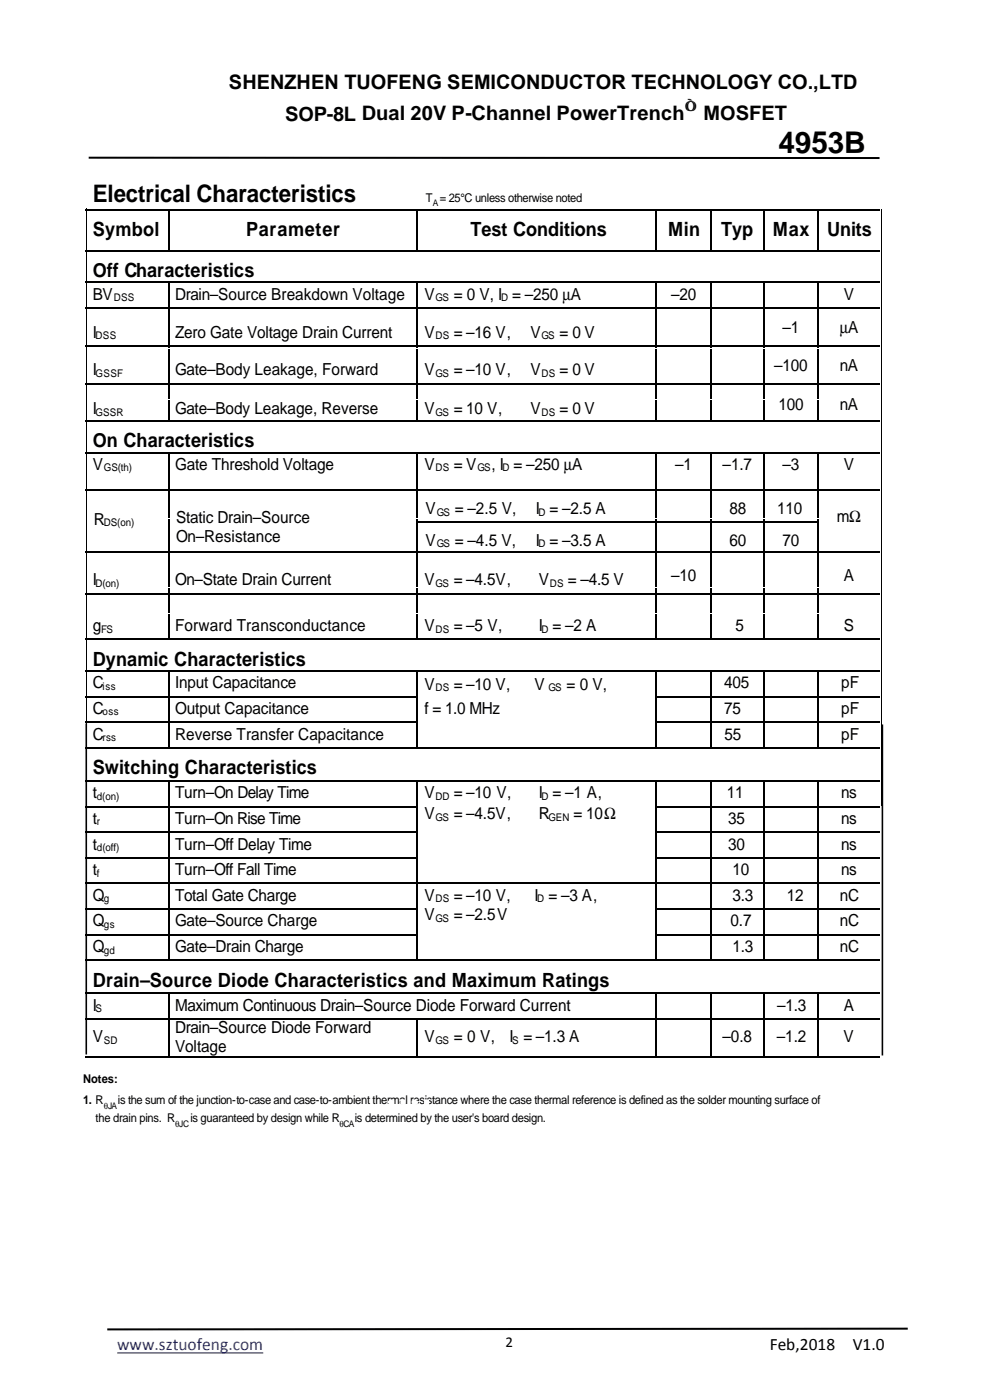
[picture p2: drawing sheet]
<svg xmlns="http://www.w3.org/2000/svg" width="210mm" height="297mm" viewBox="0 0 210 297" stroke-linecap="round" stroke-linejoin="round" font-family="sans-serif">
<defs><g id="words">
<text font-size="6.3" x="165.2" y="32.4">4953B</text>
<text font-size="5.1" x="19.7" y="42.8">Electrical Characteristics</text>
<g font-size="4.2">
<text x="48.6" y="19">SHENZHEN TUOFENG SEMICONDUCTOR TECHNOLOGY CO.,LTD</text>
<text x="60.5" y="25.6">SOP-8L Dual 20V P-Channel PowerTrench</text>
<text x="149.2" y="25.5">MOSFET</text>
<text x="19.7" y="50.1">Symbol</text>
<text x="52.2" y="50.1">Parameter</text>
<text x="99.8" y="50.1">Test Conditions</text>
<text x="141.8" y="50.1">Min</text>
<text x="153" y="50.1">Typ</text>
<text x="163.9" y="50.1">Max</text>
<text x="175.5" y="50.1">Units</text>
<text x="19.7" y="58.8">Off Characteristics</text>
<text x="19.7" y="94.9">On Characteristics</text>
<text x="19.7" y="141.2">Dynamic Characteristics</text>
<text x="19.7" y="164.2">Switching Characteristics</text>
<text x="19.7" y="209.3">Drain–Source Diode Characteristics and Maximum Ratings</text>
</g>
<text font-size="3.7" fill="#00f" x="24.9" y="286.5">www.sztuofeng.com</text>
<g font-size="3.7">
<text x="163.3" y="286.5">Feb,2018</text>
<text x="180.9" y="286.5">V1.0</text>
</g>
<g font-size="3.5">
<text x="19.7" y="63.5">BV</text>
<text x="37.1" y="63.5">Drain–Source Breakdown Voltage</text>
<text x="90" y="63.5">V</text>
<text x="96.2" y="63.5">= 0 V, I = –250 μA</text>
<text x="142.4" y="63.5">–20</text>
<text x="179" y="63.5">V</text>
<text x="19.7" y="71.6">I</text>
<text x="37.1" y="71.6">Zero Gate Voltage Drain Current</text>
<text x="90" y="71.6">V</text>
<text x="96.2" y="71.6">= –16 V,</text>
<text x="112.5" y="71.6">V</text>
<text x="118.7" y="71.6">= 0 V</text>
<text x="166" y="70.7">–1</text>
<text x="178.1" y="70.7">μA</text>
<text x="19.7" y="79.6">I</text>
<text x="37.1" y="79.6">Gate–Body Leakage, Forward</text>
<text x="90" y="79.6">V</text>
<text x="96.2" y="79.6">= –10 V,</text>
<text x="112.5" y="79.6">V</text>
<text x="118.7" y="79.6">= 0 V</text>
<text x="164.2" y="78.7">–100</text>
<text x="178.1" y="78.7">nA</text>
<text x="19.7" y="87.8">I</text>
<text x="37.1" y="87.8">Gate–Body Leakage, Reverse</text>
<text x="90" y="87.8">V</text>
<text x="96.2" y="87.8">= 10 V,</text>
<text x="112.5" y="87.8">V</text>
<text x="118.7" y="87.8">= 0 V</text>
<text x="165.1" y="86.9">100</text>
<text x="178.1" y="86.9">nA</text>
<text x="19.7" y="99.7">V</text>
<text x="37.1" y="99.7">Gate Threshold Voltage</text>
<text x="90" y="99.7">V</text>
<text x="96.2" y="99.7">= V</text>
<text x="104.2" y="99.7">, I = –250 μA</text>
<text x="143.2" y="99.7">–1</text>
<text x="153.3" y="99.7">–1.7</text>
<text x="166" y="99.7">–3</text>
<text x="179" y="99.7">V</text>
<text x="19.9" y="111.3">R</text>
<text x="37.4" y="110.8">Static Drain–Source</text>
<text x="90.3" y="109.1">V</text>
<text x="96.5" y="109.1">= –2.5 V,</text>
<text x="113.6" y="109.1">I = –2.5 A</text>
<text x="154.7" y="109.1">88</text>
<text x="164.8" y="109.1">110</text>
<text x="177.5" y="110.7">mΩ</text>
<text x="37.4" y="115">On–Resistance</text>
<text x="90.3" y="115.7">V</text>
<text x="96.5" y="115.7">= –4.5 V,</text>
<text x="113.6" y="115.7">I = –3.5 A</text>
<text x="154.7" y="115.7">60</text>
<text x="166" y="115.7">70</text>
<text x="19.7" y="124.2">I</text>
<text x="37.1" y="124.2">On–State Drain Current</text>
<text x="90" y="124.2">V</text>
<text x="96.2" y="124.2">= –4.5V,</text>
<text x="114.3" y="124.2">V</text>
<text x="120.5" y="124.2">= –4.5 V</text>
<text x="142.4" y="123.3">–10</text>
<text x="179" y="123.3">A</text>
<text x="19.7" y="133.9">g</text>
<text x="37.1" y="133.9">Forward Transconductance</text>
<text x="90" y="133.9">V</text>
<text x="96.2" y="133.9">= –5 V,</text>
<text x="114.3" y="133.9">I = –2 A</text>
<text x="156.1" y="133.9">5</text>
<text x="179" y="133.9">S</text>
<text x="19.7" y="146">C</text>
<text x="37.1" y="146">Input Capacitance</text>
<text x="90" y="146.3">V</text>
<text x="96.2" y="146.3">= –10 V,</text>
<text x="113.4" y="146.3">V</text>
<text x="120.2" y="146.3">= 0 V,</text>
<text x="153.6" y="146">405</text>
<text x="178.4" y="146">pF</text>
<text x="19.7" y="151.5">C</text>
<text x="37.1" y="151.5">Output Capacitance</text>
<text x="90" y="151.5">f = 1.0 MHz</text>
<text x="153.6" y="151.5">75</text>
<text x="178.4" y="151.5">pF</text>
<text x="19.7" y="156.9">C</text>
<text x="37.1" y="156.9">Reverse Transfer Capacitance</text>
<text x="153.7" y="156.9">55</text>
<text x="178.4" y="156.9">pF</text>
<text x="19.7" y="169.4">t</text>
<text x="37.1" y="169.4">Turn–On Delay Time</text>
<text x="90" y="173.8">V</text>
<text x="90" y="169.4">V</text>
<text x="96.2" y="169.4">= –10 V,</text>
<text x="96.2" y="173.8">= –4.5V,</text>
<text x="114.3" y="173.8">R</text>
<text x="114.3" y="169.4">I = –1 A,</text>
<text x="121.7" y="173.8">= 10Ω</text>
<text x="154.2" y="169.4">11</text>
<text x="178.4" y="169.4">ns</text>
<text x="19.7" y="174.8">t</text>
<text x="37.1" y="174.8">Turn–On Rise Time</text>
<text x="154.5" y="174.8">35</text>
<text x="178.4" y="174.8">ns</text>
<text x="19.7" y="180.2">t</text>
<text x="19.7" y="185.7">t</text>
<text x="37.1" y="180.2">Turn–Off Delay Time</text>
<text x="37.1" y="185.7">Turn–Off Fall Time</text>
<text x="154.5" y="180.2">30</text>
<text x="155.4" y="185.7">10</text>
<text x="178.4" y="185.7">ns</text>
<text x="178.4" y="180.2">ns</text>
<text x="19.7" y="191.1">Q</text>
<text x="37.1" y="191.1">Total Gate Charge</text>
<text x="90" y="191.1">V</text>
<text x="96.2" y="191.1">= –10 V,</text>
<text x="113.4" y="191.1">I = –3 A,</text>
<text x="155.4" y="191.1">3.3</text>
<text x="166.9" y="191.1">12</text>
<text x="178.1" y="191.1">nC</text>
<text x="19.7" y="196.5">Q</text>
<text x="37.1" y="196.5">Gate–Source Charge</text>
<text x="90" y="195.3">V</text>
<text x="96.2" y="195.3">= –2.5V</text>
<text x="155" y="196.5">0.7</text>
<text x="178.1" y="196.5">nC</text>
<text x="19.7" y="202">Q</text>
<text x="37.1" y="202">Gate–Drain Charge</text>
<text x="155.4" y="202">1.3</text>
<text x="178.1" y="202">nC</text>
<text x="19.7" y="214.4">I</text>
<text x="37.1" y="214.4">Maximum Continuous Drain–Source Diode Forward Current</text>
<text x="164.8" y="214.4">–1.3</text>
<text x="179" y="214.4">A</text>
<text x="19.7" y="221.2">V</text>
<text x="37.1" y="219.2">Drain–Source Diode Forward</text>
<text x="90" y="221.2">V</text>
<text x="96.2" y="221.2">= 0 V,</text>
<text x="108.1" y="221.2">I = –1.3 A</text>
<text x="153.3" y="221.2">–0.8</text>
<text x="164.8" y="221.2">–1.2</text>
<text x="178.9" y="221.2">V</text>
<text x="37.1" y="223.1">Voltage</text>
</g>
<text font-size="3.2" x="107.2" y="285.8">2</text>
<text font-size="2.9" x="145.5" y="23.6">Ò</text>
<g font-size="2.6">
<text x="90.3" y="42.8">T = 25°C unless otherwise noted</text>
<text x="17.6" y="229.8">Notes:</text>
<text x="17.6" y="234.3">1. R</text>
<text x="20.3" y="238.1">the drain pins. R</text>
<text x="25" y="234.3">is the sum of the junction-to-case and case-to-ambient thermal resistance where the case thermal reference is defined as the solder mounting surface of</text>
<text x="40.4" y="238.1">is guaranteed by design while R</text>
<text x="75.3" y="238.1">is determined by the user's board design.</text>
</g>
<g font-size="2.2">
<text x="24.1" y="63.9">DSS</text>
<text x="92.4" y="63.9">GS</text>
<text x="106.3" y="63.9">D</text>
<text x="20.3" y="72">DSS</text>
<text x="92.4" y="72">DS</text>
<text x="114.9" y="72">GS</text>
<text x="20.3" y="80">GSSF</text>
<text x="92.4" y="80">GS</text>
<text x="114.9" y="80">DS</text>
<text x="20.3" y="88.2">GSSR</text>
<text x="92.4" y="88.2">GS</text>
<text x="114.9" y="88.2">DS</text>
<text x="22.1" y="100">GS(th)</text>
<text x="92.4" y="100">DS</text>
<text x="101.3" y="100">GS</text>
<text x="106.6" y="100">D</text>
<text x="22" y="111.6">DS(on)</text>
<text x="92.7" y="109.5">GS</text>
<text x="114.2" y="109.5">D</text>
<text x="92.7" y="116.1">GS</text>
<text x="114.2" y="116.1">D</text>
<text x="20.3" y="124.5">D(on)</text>
<text x="92.4" y="124.5">GS</text>
<text x="116.6" y="124.5">DS</text>
<text x="21.5" y="134.2">FS</text>
<text x="92.4" y="134.2">DS</text>
<text x="114.9" y="134.2">D</text>
<text x="21.8" y="146.3">iss</text>
<text x="92.4" y="146.7">DS</text>
<text x="116.3" y="146.7">GS</text>
<text x="21.8" y="151.8">oss</text>
<text x="21.8" y="157.2">rss</text>
<text x="20.6" y="169.7">d(on)</text>
<text x="92.4" y="169.7">DD</text>
<text x="114.9" y="169.7">D</text>
<text x="20.6" y="175.1">r</text>
<text x="92.4" y="174.2">GS</text>
<text x="116.3" y="174.2">GEN</text>
<text x="20.6" y="180.6">d(off)</text>
<text x="20.6" y="186">f</text>
<text x="22.1" y="191.4">g</text>
<text x="92.4" y="191.4">DS</text>
<text x="114" y="191.4">D</text>
<text x="22.1" y="196.9">gs</text>
<text x="92.4" y="195.6">GS</text>
<text x="22.1" y="202.3">gd</text>
<text x="20.3" y="214.8">S</text>
<text x="22.1" y="221.5">SD</text>
<text x="92.4" y="221.5">GS</text>
<text x="108.7" y="221.5">S</text>
</g>
<g font-size="1.9">
<text x="91.8" y="43.7">A</text>
<text x="22.1" y="235.2">θJA</text>
<text x="37.1" y="239.1">θJC</text>
<text x="72" y="239.1">θCA</text>
</g>
</g></defs>
<g fill="none" stroke="#000" stroke-width=".32">
<path d="M18.2 44.5h17.5M18.2 53.2h17.5M18.2 59.9h17.5M35.9 44.5h52.4M35.9 53.2h52.4M35.9 59.9h52.4M88.6 44.5h50.5M88.6 53.2h50.5M88.6 59.9h50.5M139.4 44.5h11.2M139.4 53.2h11.2M139.4 59.9h11.2"/>
<path d="M150.9 44.5h11M150.9 53.2h11M150.9 59.9h11M162.2 44.5h11.2M162.2 53.2h11.2M162.2 59.9h11.2M173.7 44.5h13M173.7 53.2h13M173.7 59.9h13M18.2 65.3h17.5M18.2 73.4h17.5M35.9 65.3h52.4"/>
<path d="M35.9 73.4h52.4M88.6 65.3h50.5M88.6 73.4h50.5M139.4 65.3h11.2M139.4 73.4h11.2M150.9 65.3h11M150.9 73.4h11M162.2 65.3h11.2M162.2 73.4h11.2M173.7 65.3h13M173.7 73.4h13M18.2 81.4h17.5"/>
<path d="M18.2 89.3h17.5M18.2 96h17.5M35.9 81.4h52.4M35.9 89.3h52.4M35.9 96h52.4M88.6 81.4h50.5M88.6 89.3h50.5M88.6 96h50.5M139.4 81.4h11.2M139.4 89.3h11.2M139.4 96h11.2M150.9 81.4h11"/>
<path d="M150.9 89.3h11M150.9 96h11M162.2 81.4h11.2M162.2 89.3h11.2M162.2 96h11.2M173.7 81.4h13M173.7 89.3h13M173.7 96h13M18.2 104h17.5M18.2 117.1h17.5M35.9 104h52.4M35.9 117.1h52.4"/>
<path d="M88.6 104h50.5M88.6 117.1h50.5M139.4 104h11.2M139.4 117.1h11.2M150.9 104h11M150.9 117.1h11M162.2 104h11.2M162.2 117.1h11.2M173.7 104h13M173.7 117.1h13M18.2 125.9h17.5M18.2 135.6h17.5"/>
<path d="M35.9 125.9h52.4M35.9 135.6h52.4M88.6 125.9h50.5M88.6 135.6h50.5M139.4 125.9h11.2M139.4 135.6h11.2M150.9 125.9h11M150.9 135.6h11M162.2 125.9h11.2M162.2 135.6h11.2M173.7 125.9h13M173.7 135.6h13"/>
<path d="M18.2 142.4h17.5M18.2 147.8h17.5M18.2 153.2h17.5M18.2 158.7h17.5M35.9 142.4h52.4M35.9 147.8h52.4M35.9 153.2h52.4M35.9 158.7h52.4M88.6 142.4h50.5M88.6 158.7h50.5M139.4 142.4h11.2M139.4 147.8h11.2"/>
<path d="M139.4 153.2h11.2M139.4 158.7h11.2M150.9 142.4h11M150.9 147.8h11M150.9 153.2h11M150.9 158.7h11M162.2 142.4h11.2M162.2 147.8h11.2M162.2 153.2h11.2M162.2 158.7h11.2M173.7 142.4h13M173.7 147.8h13"/>
<path d="M173.7 153.2h13M173.7 158.7h13M18.2 165.7h17.5M18.2 171.1h17.5M18.2 176.6h17.5M35.9 165.7h52.4M35.9 171.1h52.4M35.9 176.6h52.4M88.6 165.7h50.5M139.4 165.7h11.2M139.4 171.1h11.2M139.4 176.6h11.2"/>
<path d="M150.9 165.7h11M150.9 171.1h11M150.9 176.6h11M162.2 165.7h11.2M162.2 171.1h11.2M162.2 176.6h11.2M173.7 165.7h13M173.7 171.1h13M173.7 176.6h13M18.2 182h17.5M18.2 187.4h17.5M18.2 192.9h17.5"/>
<path d="M18.2 198.3h17.5M35.9 182h52.4M35.9 187.4h52.4M35.9 192.9h52.4M35.9 198.3h52.4M88.6 187.4h50.5M139.4 182h11.2M139.4 187.4h11.2M139.4 192.9h11.2M139.4 198.3h11.2M150.9 182h11M150.9 187.4h11"/>
<path d="M150.9 192.9h11M150.9 198.3h11M162.2 182h11.2M162.2 187.4h11.2M162.2 192.9h11.2M162.2 198.3h11.2M173.7 182h13M173.7 187.4h13M173.7 192.9h13M173.7 198.3h13M18.2 203.7h17.5M18.2 210.8h17.5"/>
<path d="M18.2 216.2h17.5M35.9 203.7h52.4M35.9 210.8h103.2M35.9 216.2h52.4M88.6 203.7h50.5M88.6 216.2h50.5M139.4 203.7h11.2M139.4 210.8h11.2M139.4 216.2h11.2M150.9 203.7h11M150.9 210.8h11M150.9 216.2h11"/>
<path d="M162.2 203.7h11.2M162.2 210.8h11.2M162.2 216.2h11.2M173.7 203.7h13M173.7 210.8h13M173.7 216.2h13M18.2 224.2h17.5M35.9 224.2h52.4M88.6 224.2h50.5M139.4 224.2h11.2M150.9 224.2h11M162.2 224.2h11.2"/>
<path d="M173.7 224.2h13"/>
</g>
<g fill="#000">
<path d="M35.7 44.4h.2v.3h-.2zM35.7 53h.2v.3h-.2zM88.3 44.4h.3v.3h-.3zM88.3 53h.3v.3h-.3zM139.1 44.4h.3v.3h-.3zM139.1 53h.3v.3h-.3zM150.6 44.4h.3v.3h-.3zM150.6 53h.3v.3h-.3zM161.9 44.4h.3v.3h-.3zM161.9 53h.3v.3h-.3zM173.4 44.4h.3v.3h-.3zM173.4 53h.3v.3h-.3z"/>
<path d="M35.7 59.7h.2v.3h-.2zM35.7 65.1h.2v.4h-.2zM35.7 67.8h.2v.3h-.2zM35.7 73.2h.2v.4h-.2zM88.3 59.7h.3v.3h-.3zM88.3 65.1h.3v.4h-.3zM88.3 67.8h.3v.3h-.3zM88.3 73.2h.3v.4h-.3zM139.1 59.7h.3v.3h-.3zM139.1 65.1h.3v.4h-.3zM139.1 67.8h.3v.3h-.3zM139.1 73.2h.3v.4h-.3z"/>
<path d="M150.6 59.7h.3v.3h-.3zM150.6 65.1h.3v.4h-.3zM150.6 67.8h.3v.3h-.3zM150.6 73.2h.3v.4h-.3zM161.9 59.7h.3v.3h-.3zM161.9 65.1h.3v.4h-.3zM161.9 67.8h.3v.3h-.3zM161.9 73.2h.3v.4h-.3zM173.4 59.7h.3v.3h-.3zM173.4 65.1h.3v.4h-.3zM173.4 67.8h.3v.3h-.3zM173.4 73.2h.3v.4h-.3z"/>
<path d="M35.7 81.2h.2v.4h-.2zM35.7 89.1h.2v.3h-.2zM35.7 95.8h.2v.4h-.2zM88.3 81.2h.3v.4h-.3zM88.3 89.1h.3v.3h-.3zM88.3 95.8h.3v.4h-.3zM139.1 81.2h.3v.4h-.3zM139.1 89.1h.3v.3h-.3zM139.1 95.8h.3v.4h-.3zM150.6 81.2h.3v.4h-.3zM150.6 89.1h.3v.3h-.3zM150.6 95.8h.3v.4h-.3z"/>
<path d="M161.9 81.2h.3v.4h-.3zM161.9 89.1h.3v.3h-.3zM161.9 95.8h.3v.4h-.3zM173.4 81.2h.3v.4h-.3zM173.4 89.1h.3v.3h-.3zM173.4 95.8h.3v.4h-.3zM35.7 101.3h.2v.3h-.2zM35.7 106.9h.2v.3h-.2zM88.3 101.3h.3v.3h-.3zM88.3 108.6h.3v.3h-.3zM139.1 101.3h.3v.3h-.3zM139.1 108.6h.3v.3h-.3z"/>
<path d="M150.6 101.3h.3v.3h-.3zM150.6 103.9h.3v.4h-.3zM161.9 101.3h.3v.3h-.3zM161.9 103.9h.3v.4h-.3zM173.4 101.3h.3v.3h-.3zM173.4 103.9h.3v.4h-.3zM35.7 120.3h.2v.4h-.2zM35.7 125.8h.2v.3h-.2zM35.7 135.5h.2v.3h-.2zM88.3 120.3h.3v.4h-.3zM88.3 125.8h.3v.3h-.3zM88.3 135.5h.3v.3h-.3z"/>
<path d="M139.1 120.3h.3v.4h-.3zM139.1 125.8h.3v.3h-.3zM139.1 135.5h.3v.3h-.3zM150.6 120.3h.3v.4h-.3zM150.6 125.8h.3v.3h-.3zM150.6 135.5h.3v.3h-.3zM161.9 120.3h.3v.4h-.3zM161.9 125.8h.3v.3h-.3zM161.9 135.5h.3v.3h-.3zM173.4 120.3h.3v.4h-.3zM173.4 125.8h.3v.3h-.3zM173.4 135.5h.3v.3h-.3z"/>
<path d="M35.7 142.2h.2v.3h-.2zM35.7 147.6h.2v.3h-.2zM35.7 153.1h.2v.3h-.2zM35.7 158.5h.2v.3h-.2zM88.3 142.2h.3v.3h-.3zM88.3 147.6h.3v.3h-.3zM88.3 153.1h.3v.3h-.3zM88.3 158.5h.3v.3h-.3zM139.1 142.2h.3v.3h-.3zM139.1 147.6h.3v.3h-.3zM139.1 153.1h.3v.3h-.3zM139.1 158.5h.3v.3h-.3z"/>
<path d="M150.6 142.2h.3v.3h-.3zM150.6 147.6h.3v.3h-.3zM150.6 153.1h.3v.3h-.3zM150.6 158.5h.3v.3h-.3zM161.9 142.2h.3v.3h-.3zM161.9 147.6h.3v.3h-.3zM161.9 153.1h.3v.3h-.3zM161.9 158.5h.3v.3h-.3zM173.4 142.2h.3v.3h-.3zM173.4 147.6h.3v.3h-.3zM173.4 153.1h.3v.3h-.3zM173.4 158.5h.3v.3h-.3z"/>
<path d="M35.7 165.5h.2v.3h-.2zM35.7 171h.2v.3h-.2zM35.7 176.4h.2v.3h-.2zM88.3 165.5h.3v.3h-.3zM88.3 171h.3v.3h-.3zM88.3 176.4h.3v.3h-.3zM139.1 165.5h.3v.3h-.3zM139.1 171h.3v.3h-.3zM139.1 176.4h.3v.3h-.3zM150.6 165.5h.3v.3h-.3zM150.6 171h.3v.3h-.3zM150.6 176.4h.3v.3h-.3z"/>
<path d="M161.9 165.5h.3v.3h-.3zM161.9 171h.3v.3h-.3zM161.9 176.4h.3v.3h-.3zM173.4 165.5h.3v.3h-.3zM173.4 171h.3v.3h-.3zM173.4 176.4h.3v.3h-.3zM35.7 181.8h.2v.4h-.2zM35.7 187.3h.2v.3h-.2zM35.7 192.7h.2v.3h-.2zM35.7 198.1h.2v.4h-.2zM88.3 181.8h.3v.4h-.3zM88.3 187.3h.3v.3h-.3z"/>
<path d="M88.3 192.7h.3v.3h-.3zM88.3 198.1h.3v.4h-.3zM139.1 181.8h.3v.4h-.3zM139.1 187.3h.3v.3h-.3zM139.1 192.7h.3v.3h-.3zM139.1 198.1h.3v.4h-.3zM150.6 181.8h.3v.4h-.3zM150.6 187.3h.3v.3h-.3zM150.6 192.7h.3v.3h-.3zM150.6 198.1h.3v.4h-.3zM161.9 181.8h.3v.4h-.3zM161.9 187.3h.3v.3h-.3z"/>
<path d="M161.9 192.7h.3v.3h-.3zM161.9 198.1h.3v.4h-.3zM173.4 181.8h.3v.4h-.3zM173.4 187.3h.3v.3h-.3zM173.4 192.7h.3v.3h-.3zM173.4 198.1h.3v.4h-.3zM35.7 203.6h.2v.3h-.2zM35.7 210.6h.2v.3h-.2zM35.7 216h.2v.4h-.2zM88.3 203.6h.3v.3h-.3zM88.3 216h.3v.4h-.3zM139.1 203.6h.3v.3h-.3z"/>
<path d="M139.1 210.6h.3v.3h-.3zM139.1 216h.3v.4h-.3zM150.6 203.6h.3v.3h-.3zM150.6 210.6h.3v.3h-.3zM150.6 216h.3v.4h-.3zM161.9 203.6h.3v.3h-.3zM161.9 210.6h.3v.3h-.3zM161.9 216h.3v.4h-.3zM173.4 203.6h.3v.3h-.3zM173.4 210.6h.3v.3h-.3zM173.4 216h.3v.4h-.3zM35.7 224h.2v.3h-.2z"/>
<path d="M88.3 224h.3v.3h-.3zM139.1 224h.3v.3h-.3zM150.6 224h.3v.3h-.3zM161.9 224h.3v.3h-.3zM173.4 224h.3v.3h-.3z"/>
</g>
<g fill="none" stroke="#000" stroke-width=".3">
<path d="M35.8 44.7v8.3M88.4 44.7v8.3M139.3 44.7v8.3M150.8 44.7v8.3M162 44.7v8.3M173.5 44.7v8.3M35.8 60v5.1M35.8 65.5v8.3M35.8 74.1v5.1M35.8 79.5v5.1M88.4 60v5.1M88.4 65.5v8.3"/>
<path d="M88.4 74.1v5.1M88.4 79.5v5.1M139.3 60v5.1M139.3 65.5v8.3M139.3 74.1v5.1M139.3 79.5v5.1M150.8 60v5.1M150.8 65.5v8.3M150.8 74.1v5.1M150.8 79.5v5.1M162 60v5.1M162 65.5v8.3"/>
<path d="M162 74.1v5.1M162 79.5v5.1M173.5 60v5.1M173.5 65.5v8.3M173.5 74.1v5.1M173.5 79.5v5.1M35.8 85v4.1M35.8 96.2v5.1M88.4 85v4.1M88.4 96.2v5.1M139.3 85v4.1M139.3 96.2v5.1"/>
<path d="M150.8 85v4.1M150.8 96.2v5.1M162 85v4.1M162 96.2v5.1M173.5 85v4.1M173.5 96.2v5.1M35.8 101.6v8.3M35.8 110.2v14.4M88.4 101.6v8.3M88.4 110.2v14.4M139.3 101.6v8.3M139.3 110.2v14.4"/>
<path d="M150.8 101.6v8.3M150.8 110.2v14.4M162 101.6v8.3M162 110.2v14.4M173.5 101.6v8.3M173.5 110.2v14.4M35.8 124.9v5.1M35.8 130.4v5.1M88.4 124.9v5.1M88.4 130.4v5.1M139.3 124.9v5.1M139.3 130.4v5.1"/>
<path d="M150.8 124.9v5.1M150.8 130.4v5.1M162 124.9v5.1M162 130.4v5.1M173.5 124.9v5.1M173.5 130.4v5.1M35.8 142.5v5.1M35.8 147.9v5.2M35.8 153.4v5.1M88.4 142.5v5.1M88.4 147.9v5.2M88.4 153.4v5.1"/>
<path d="M139.3 142.5v5.1M139.3 147.9v5.2M139.3 153.4v5.1M150.8 142.5v5.1M150.8 147.9v5.2M150.8 153.4v5.1M162 142.5v5.1M162 147.9v5.2M162 153.4v5.1M173.5 142.5v5.1M173.5 147.9v5.2M173.5 153.4v5.1"/>
<path d="M35.8 165.8v5.2M35.8 171.3v5.1M35.8 176.7v5.1M88.4 165.8v5.2M88.4 171.3v5.1M88.4 176.7v5.1M139.3 165.8v5.2M139.3 171.3v5.1M139.3 176.7v5.1M150.8 165.8v5.2M150.8 171.3v5.1M150.8 176.7v5.1"/>
<path d="M162 165.8v5.2M162 171.3v5.1M162 176.7v5.1M173.5 165.8v5.2M173.5 171.3v5.1M173.5 176.7v5.1M35.8 182.2v5.1M35.8 187.6v5.1M35.8 193v5.1M35.8 198.5v5.1M88.4 182.2v5.1M88.4 187.6v5.1"/>
<path d="M88.4 193v5.1M88.4 198.5v5.1M139.3 182.2v5.1M139.3 187.6v5.1M139.3 193v5.1M139.3 198.5v5.1M150.8 182.2v5.1M150.8 187.6v5.1M150.8 193v5.1M150.8 198.5v5.1M162 182.2v5.1M162 187.6v5.1"/>
<path d="M162 193v5.1M162 198.5v5.1M173.5 182.2v5.1M173.5 187.6v5.1M173.5 193v5.1M173.5 198.5v5.1M35.8 210.9v5.1M35.8 216.4v7.6M88.4 216.4v7.6M139.3 210.9v5.1M139.3 216.4v7.6M150.8 210.9v5.1"/>
<path d="M150.8 216.4v7.6M162 210.9v5.1M162 216.4v7.6M173.5 210.9v5.1M173.5 216.4v7.6"/>
</g>
<g fill="#fff">
<path d="M82.5 233.2h.8v.3h.3v.9h-1.1v-.3h-.2v-.6h.2z" fill-rule="evenodd"/>
<path d="M84.9 233.2h1.1v1.2h-1.1z" fill-rule="evenodd"/>
<path d="M87.6 233.2h.8v.3h.2v.9h-1v-.3h-.3v-.6h.3z" fill-rule="evenodd"/>
<path d="M90 233.2h1v1.2h-1z" fill-rule="evenodd"/>
</g>
<path d="M18.3 44.3v126.5M187.1 44.4v126.5" fill="none" stroke="#000" stroke-width=".21"/>
<path d="M18.3 153.5v70.2M187.2 153.7v70.2" fill="none" stroke="#000" stroke-width=".34"/>
<path d="M18.8 33.2l167.8 .1v.4h-167.8zM22.8 281.8l169.8-.1v.4l-169.8 .1z" fill="#000"/>
<path d="M24.9 287h30.9" fill="none" stroke="#00f" stroke-width=".25"/>
<path d="M88.6 110.8h50.5M139.4 110.8h11.2M150.9 110.8h11M162.2 110.8h11.2" fill="none" stroke="#000" stroke-width=".32"/>
<use href="#words"/>
</svg>
